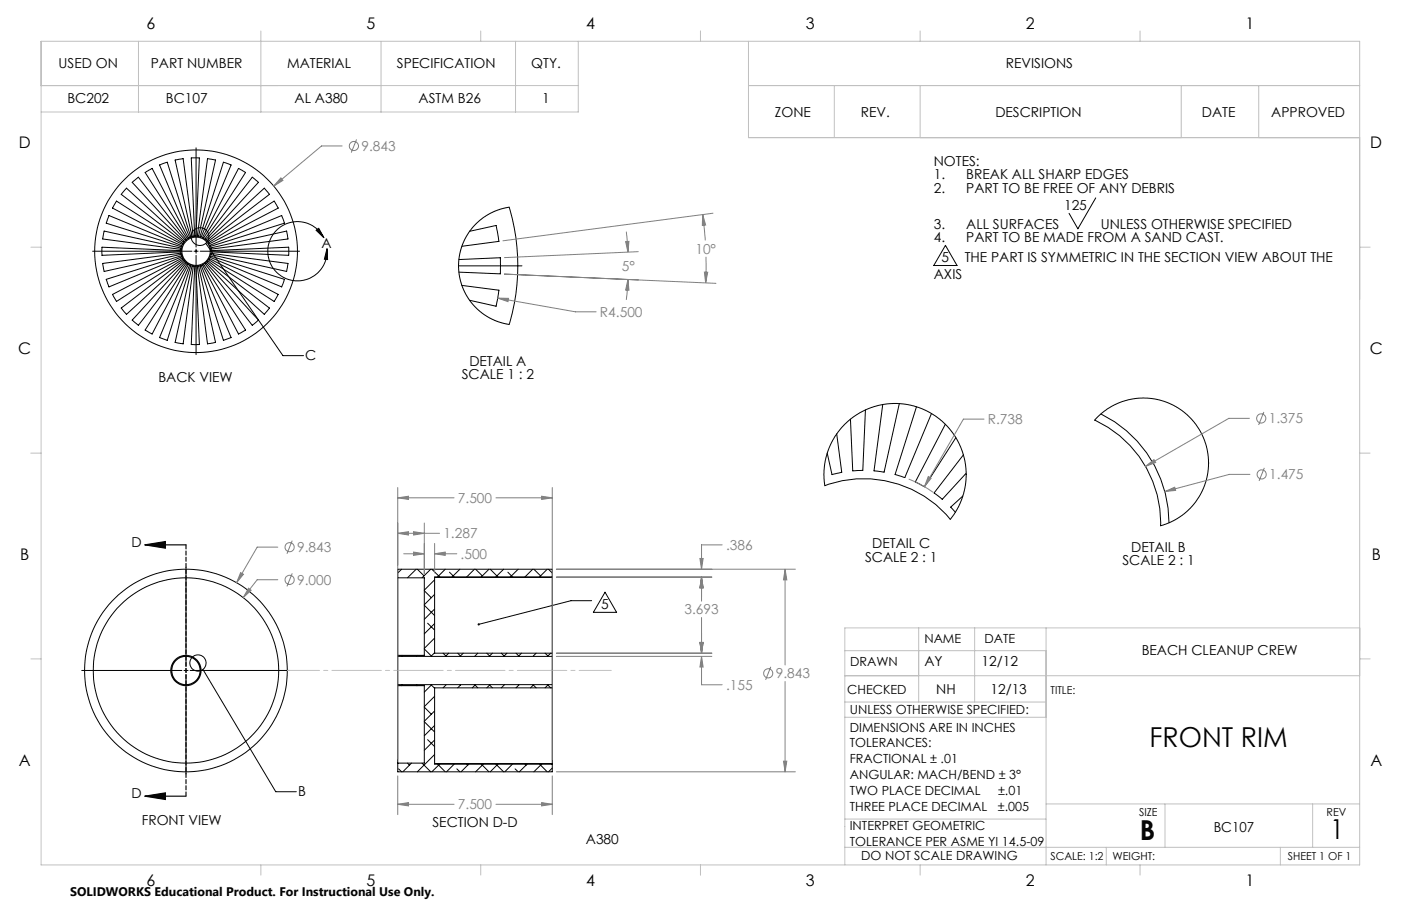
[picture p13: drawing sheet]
<svg xmlns="http://www.w3.org/2000/svg" width="432mm" height="279mm" viewBox="0 0 432 279" stroke-linecap="round" stroke-linejoin="round" font-family="sans-serif">
<defs><g id="words">
<g font-size="8.5">
<text x="354.3" y="230.4">FRONT RIM</text>
<text x="351.3" y="259">B</text>
<text x="410" y="258.9">1</text>
</g>
<g font-size="4.9">
<text x="45.2" y="8.9">6</text>
<text x="112.9" y="8.9">5</text>
<text x="180.7" y="8.9">4</text>
<text x="248.4" y="8.9">3</text>
<text x="316.1" y="8.9">2</text>
<text x="383.9" y="8.9">1</text>
<text x="5.8" y="45.8">D</text>
<text x="422.3" y="45.8">D</text>
<text x="5.6" y="109.3">C</text>
<text x="422.2" y="109.3">C</text>
<text x="6.2" y="172.8">B</text>
<text x="422.8" y="172.8">B</text>
<text x="5.8" y="236.3">A</text>
<text x="422.4" y="236.3">A</text>
<text x="45.2" y="273.1">6</text>
<text x="112.9" y="273.1">5</text>
<text x="180.7" y="273.1">4</text>
<text x="248.4" y="273.1">3</text>
<text x="316.1" y="273.1">2</text>
<text x="383.9" y="273.1">1</text>
</g>
<g font-size="4.2">
<text x="18.1" y="20.8">USED ON</text>
<text x="46.5" y="20.8">PART NUMBER</text>
<text x="88.5" y="20.8">MATERIAL</text>
<text x="122.3" y="20.8">SPECIFICATION</text>
<text x="163.7" y="20.8">QTY.</text>
<text x="310" y="20.8">REVISIONS</text>
<text x="20.8" y="31.6">BC202</text>
<text x="51.1" y="31.6">BC107</text>
<text x="90.8" y="31.9">AL A380</text>
<text x="129" y="31.9">ASTM B26</text>
<text x="167.1" y="31.8">1</text>
<text x="238.8" y="35.9">ZONE</text>
<text x="265.3" y="35.9">REV.</text>
<text x="306.8" y="35.9">DESCRIPTION</text>
<text x="370.4" y="35.9">DATE</text>
<text x="391.8" y="35.9">APPROVED</text>
<text x="287.8" y="51.2">NOTES:</text>
<text x="287.8" y="55.3">1.</text>
<text x="287.8" y="59.5">2.</text>
<text x="297.8" y="55.3">BREAK ALL SHARP EDGES</text>
<text x="297.8" y="59.5">PART TO BE FREE OF ANY DEBRIS</text>
<text x="328" y="64.9">125</text>
<text x="287.8" y="70.6">3.</text>
<text x="297.8" y="70.6">ALL SURFACES</text>
<text x="339.2" y="70.6">UNLESS OTHERWISE SPECIFIED</text>
<text x="99.1" y="76.6">A</text>
<text x="287.8" y="74.7">4.</text>
<text x="297.8" y="74.7">PART TO BE MADE FROM A SAND CAST.</text>
<text x="290.2" y="80.9">5</text>
<text x="297.3" y="80.9">THE PART IS SYMMETRIC IN THE SECTION VIEW ABOUT THE</text>
<text x="287.8" y="86.1">AXIS</text>
<text x="94.1" y="110.9">C</text>
<text x="144.7" y="112.7">DETAIL A</text>
<text x="48.8" y="117.9">BACK VIEW</text>
<text x="142.3" y="116.9">SCALE 1 : 2</text>
<text x="40.5" y="168.7">D</text>
<text x="266.6" y="173.2">SCALE 2 : 1</text>
<text x="268.8" y="169.1">DETAIL C</text>
<text x="348.6" y="170.1">DETAIL B</text>
<text x="345.9" y="174.3">SCALE 2 : 1</text>
<text x="185.3" y="187.9">5</text>
<text x="351.9" y="202.1">BEACH CLEANUP CREW</text>
<text x="284.9" y="205.5">AY</text>
<text x="302.5" y="205.5">12/12</text>
<text x="288.5" y="214.1">NH</text>
<text x="305.3" y="214.1">12/13</text>
<text x="91.9" y="245.4">B</text>
<text x="40.5" y="246.2">D</text>
<text x="43.7" y="254.4">FRONT VIEW</text>
<text x="133.3" y="255.1">SECTION D-D</text>
<text x="374.1" y="256.4">BC107</text>
<text x="180.6" y="260.2">A380</text>
</g>
<g font-size="4.2" fill="#808080">
<text x="111.4" y="46.6">9.843</text>
<text x="191.6" y="83.6">5°</text>
<text x="214.3" y="78.3">10°</text>
<text x="184.9" y="97.8">R4.500</text>
<text x="304.5" y="130.8">R.738</text>
<text x="391.1" y="130.6">1.375</text>
<text x="391.2" y="147.8">1.475</text>
<text x="141.1" y="155.1">7.500</text>
<text x="136.7" y="166.1">1.287</text>
<text x="91.6" y="170.3">9.843</text>
<text x="142" y="172.4">.500</text>
<text x="223.8" y="169.6">.386</text>
<text x="91.6" y="180.4">9.000</text>
<text x="211" y="189.5">3.693</text>
<text x="239.1" y="209.2">9.843</text>
<text x="223.8" y="212.8">.155</text>
<text x="141.1" y="249.6">7.500</text>
</g>
<g font-size="3.9">
<text x="284.9" y="198.3">NAME</text>
<text x="303.4" y="198.3">DATE</text>
<text x="262" y="205.5">DRAWN</text>
<text x="261.1" y="213.9">CHECKED</text>
<text x="261.9" y="220.3">UNLESS OTHERWISE SPECIFIED:</text>
<text x="261.9" y="225.6">DIMENSIONS ARE IN INCHES</text>
<text x="261.9" y="230.5">TOLERANCES:</text>
<text x="261.9" y="235.4">FRACTIONAL ± .01</text>
<text x="261.9" y="240.3">ANGULAR: MACH/BEND ± 3°</text>
<text x="261.9" y="245.1">TWO PLACE DECIMAL</text>
<text x="307.6" y="245.1">±.01</text>
<text x="261.9" y="250">THREE PLACE DECIMAL</text>
<text x="307.5" y="250">±.005</text>
<text x="261.9" y="255.9">INTERPRET GEOMETRIC</text>
<text x="261.9" y="260.8">TOLERANCE PER ASME YI 14.5-09</text>
<text x="265.5" y="265.2">DO NOT SCALE DRAWING</text>
</g>
<text font-size="3.8" x="21.6" y="276.3">SOLIDWORKS Educational Product. For Instructional Use Only.</text>
<g font-size="3.4">
<text x="323.8" y="214">TITLE:</text>
<text x="351.1" y="251.6">SIZE</text>
<text x="408.9" y="251.7">REV</text>
<text x="323.7" y="265.2">SCALE: 1:2</text>
<text x="342.9" y="265.2">WEIGHT:</text>
<text x="396.9" y="265.2">SHEET 1 OF 1</text>
</g>
</g></defs>
<g fill="none" stroke="#000" stroke-width=".31">
<path d="M39 58l17.8 16.5-.2 .2-19.2-14.8zM40.7 56.2l2-1.6 14.7 19.3-.2 .2zM44.7 53.2l2.2-1.3 11.2 21.5-.2 .2zM49.2 50.9l2.3-.9 7.2 23.1-.2 .1zM54 49.4l2.4-.5 3 24-.2 .1zM58.9 48.7h2.6l-1.1 24.1h-.4zM60.4 45.6v30.6M64 48.9l2.4 .5-5.2 23.4h-.2h-.2zM68.9 50l2.3 .9-9.3 22.2-.3-.1zM73.5 51.9l2.2 1.3-13 20.2-.3-.2zM77.8 54.6l1.9 1.6-16.2 17.7-.2-.1-.2-.1zM28.5 77.5h30.7"/>
<path d="M31.4 76.2l24.3 1.1v.4l-24.3 1zM32.1 71.3l23.7 5.2v.3l-24.2-3.1zM33.6 66.5l22.5 9.3-.1 .3-23.3-7.3zM35.9 62l20.5 13.1-.1 .3-21.6-11.2zM59.8 77.5h1.3M60.4 76.8v1.3M60.4 78.7v30.7M61.7 77.5h30.6M63.4 75l23.8 34.7h6.4M63.8 74.2l17.7-16.2 1.4 1.7 .1 .2-18.9 14.6zM64.3 74.9l20.2-12.9 1.3 2.2-21.3 11zM64.5 79.7l21.3 11.1-1 1.6-.3 .6-20.2-12.9z"/>
<path d="M64.7 75.6l22.1-9.1 .7 1.7 .2 .6-22.8 7.2zM64.9 79l22.8 7.1-.5 1.5-.4 .9-22.1-9.2zM65 76.4l23.3-5.1 .5 2.4-23.7 3.1zM65.1 78.1l23.7 3.1-.5 2.5-23.3-5.2zM65.1 77.3l23.9-1.1v2.2v.3l-23.9-1zM97.4 71l.8-.6 1.6 2.9zM99.8 73.3a9.1 9.1 0 0 0-15.1-1.8 9.1 9.1 0 0 0 4.2 14.7 9.1 9.1 0 0 0 11.9-9.5M100.8 76.7l.2 3.3-1-.1zM144.7 71.3l8.2-1.8 .9 4.9-11.5 1.6M146.8 68.9l2.5-2 2.6-1.5 2.5-.9 2.5-.6a61.5 61.5 0 0 1-.1 36.1l-4.4-1.2-2.3-1.2-2.3-1.6-1.6-1.6-1.8-2.2-1.3-2.5-.9-2-.6-2.5-.3-2.6 .1-2.7 .5-2.5 .8-2.3 1.1-2.3 1.1-1.6zM291.4 75.7l3.6 6.2h-7.2zM337.7 61l-5.5 9.6-2.7-4.8"/>
<path d="M31.6 81.2l24.2-3.1v.3l-23.7 5.3zM32.7 86.1l23.3-7.3 .1 .3-22.5 9.4zM34.7 90.8l21.6-11.2 .1 .3-20.5 13.1zM37.4 95l19.2-14.8 .2 .2 .1 .1-17.9 16.4zM57.2 80.8l.2 .3-14.7 19.2-2-1.6zM57.7 81.3l.4 .2-11.2 21.5-.8-.4-1.4-.8zM58.5 81.7l.3 .2-7.3 23.1-2.3-.9zM59.2 82l.4 .1-3.2 23.9-2.4-.4zM60 82.2h.4l1.1 24.1h-2.6zM60.8 82.2l.4-.1 5.2 23.5-.9 .2-1.5 .2zM61.6 82l.4-.1 9.2 22.2-2.3 .9zM62.4 81.7l.4-.2 12.9 20.3-.3 .2-1.9 1z"/>
<path d="M63.1 81.3l.4-.3 16.2 17.7-.5 .4-1.4 1.2zM64.1 80.4l18.9 14.6-1.5 1.9-17.7-16.1zM141.3 82h19.6M141.4 80l12.8-.5 .1 2.5-.1 2.5-12.8-.6M142.3 88l11.5 1.5-.9 4.9-8.2-1.8M257.9 133.8l1.5 11.9-3 .7-1.4-6.7M260.1 131.1l2.6-2.3 4-2.4 4.3-1.4 4.2-.6 3.8 .2 4.2 1.1 3.4 1.5 3.8 2.7 2.9 3.2 2.4 3.8 1.6 4.7 .5 3.8-.4 5.1-1.6 4.9-1.3 2.5-1.6 2.3-1.3-1.6a34.7 34.7 0 0 0-37.4-8.8l-.2-4.7 .4-3 .6-2.4 1-2.7 1.2-2.2zM266.7 126.4l-.8 18.7-3.1 .1-.7-15.9M277.2 124.5l-4.7 21.1-3.1-.4 2.7-20.4M282.5 125.4l-6.6 20.9 3 1 8.2-19.8M291.4 130.8l-9.3 17.8 2.8 1.5 9.7-15.1M338 128.9l3.5-2.9 4.3-2.1 4.6-1.1 4.4 .1 4 .9 4.1 1.9 2.9 2.1 1.5 1.6 2.4 3.1 1.8 4.2 .9 4.4-.1 4.8-1.3 4.5-1 2.1-1.6 2.4-3.5 3.6-2.7 1.8-2.8 1.3-1.7 .5 .1-.8a34.8 34.8 0 0 0-20.4-31.7z"/>
<path d="M339.3 127.7a37.4 37.4 0 0 1 21 33.5M296.8 153l-3.8 3.4 1.5 1.6M296.9 140.3l-9 11.7 2.5 2 7.4-8.1M57.3 174.9v30.6M122.6 178.2v23.9M122.6 178.2v-2.7h47.6v26.9M122.6 178.2h8.2v23.9h-8.2M123.8 175.5l-1.2 1.2M128.3 175.5l-2.7 2.7M128.6 175.5l2.1 2.1M132.8 175.5l-2.7 2.7M133.1 175.5l2.5 2.5"/>
<path d="M133.9 178.8l-3.1 3.2M137.2 175.5l-2.4 2.5M138.5 176.5l1.6 1.5M141.7 175.5l-2.4 2.5M146.2 175.5l-2.4 2.5M146.6 175.5l2.1 2.1M150.7 175.5l-2.4 2.5M151.1 175.5l2.4 2.5M155.2 175.5l-2.4 2.5M156.5 176.5l1.5 1.5M159.7 175.5l-2.5 2.5M164.2 175.5l-2.5 2.5"/>
<path d="M164.5 175.5l2.1 2.1M168.7 175.5l-2.5 2.5M169.1 175.5l1.1 1.2M170.2 178h.1M170.2 178h-36.3v23.4h36.3M130.8 186.7l3.1 3.1M130.8 182.2l2.1 2.1M131.8 192.2l2.1 2.1M133.9 183.3l-3.1 3.2M133.9 187.8l-3.1 3.2M133.9 192.3l-3.1 3.2M133.9 196.8l-3.1 3.2"/>
<path d="M182.4 185.2h-6.4l-28.5 7.3M186.5 182.6l3.5 6.2h-7.1zM25.2 206.8h30.9M56.7 206.8h1.3M57.3 206.1v1.3M57.3 208v30.7M58.6 206.8h30.6M62.5 206.4l22.5 37.8h6.3M122.6 202.4v8.7M122.6 211.5v23.8M122.6 202.4h47.6M122.6 202.1v.3"/>
<path d="M122.6 211.1v.4M122.6 211.5h8.2v23.8h-8.2M122.6 211.1h47.6M123.8 202.1l.3 .3M123.8 211.1l.2 .2M124.1 211.1l-.3 .4M124.1 202.1l-.3 .3M128.3 211.1l.3 .4M128.6 211.1l-.3 .4M128.6 202.1l-.3 .3M130.8 200.1l2.1 2.2M130.8 218.1l2.1 2.1"/>
<path d="M132.8 211.1l1.1 1.2M133.1 211.1l-2.3 2.3M133.9 201.3l-1.1 1.1M133.9 219.3l-3.1 3.1M133.9 214.7l-3.1 3.2M136.6 201.4l.9 1M137.5 211.1l-.9 1M138.3 201.4l-1 1M141.1 201.4l.9 1M141.8 211.1l.1 .2M142 211.1l-.9 1M142.8 201.4l-1 1"/>
<path d="M146.3 211.1l.9 1M146.5 211.1l-.9 1M147.2 201.4l-.9 1M150 201.4l.9 .9M150.8 211.1l1 1M151 211.1l-1 1M151.8 201.4l-1 1M154.5 201.4l1 1M155.5 211.1l-1 1M156.2 201.4l-.9 1M159 201.4l1 1M159.7 211.1l.2 .2"/>
<path d="M160 211.1l-1 1M160.7 201.4l-1 1M164.3 211.1l.9 1M164.5 211.1l-1 1M165.2 201.4l-.9 1M168 201.4l.9 .9M168.7 211.1l1 1M169 211.1l-1 1M169.7 201.4l-1 1M170.2 202.4v8.7M170.2 212.1h-36.3v23.5l36.3-.1M170.2 211.1v26.9h-47.6v-2.7"/>
<path d="M122.8 237.1l1 .9M125.6 235.3l.6 .7M126.8 235.3l-2.7 2.7M130.1 235.3l2.7 2.7M130.8 222.6l3.1 3.1M131.8 228.1l2.1 2.1M133.9 223.7l-3.1 3.2M133.9 228.2l-3.1 3.2M133.9 232.7l-5.3 5.3M134.8 235.6l2.4 2.4M135.6 235.6l-2.5 2.4M140.1 235.6l-2.5 2.4"/>
<path d="M140.8 237.1l.9 .9M143.8 235.6l.4 .4M144.5 235.6l-2.4 2.4M148.3 235.6l2.4 2.4M149 235.6l-2.4 2.4M152.8 235.6l2.4 2.4M153.5 235.6l-2.4 2.4M158 235.6l-2.4 2.4M158.7 237.1l1 .9M161.7 235.6l.4 .4M162.5 235.6l-2.4 2.4M166.2 235.6l2.5 2.4"/>
<path d="M167 235.6l-2.5 2.4M170.2 236.9l-1.1 1.1M170.2 235.5v.1"/>
<circle cx="60.4" cy="77.5" r="31.2"/>
<circle cx="60.4" cy="77.5" r="4.4"/>
<circle cx="61.6" cy="73" r="2.74"/>
<circle cx="57.3" cy="206.8" r="4.4"/>
<circle cx="57.3" cy="206.8" r="4.7"/>
<circle cx="57.3" cy="206.8" r="31.2"/>
<circle cx="57.3" cy="206.8" r="28.6"/>
<circle cx="61" cy="204.5" r="2.51"/>
</g>
<g fill="none" stroke="#808080" stroke-width=".31">
<path d="M86.6 54.9l.6 .7-2.9 1.8zM105.4 45h-6.3l-14.8 12.4M109.9 43l-1.6 4.1M192.8 74.5l1.1-.1-.4 3.4zM193 71.4l.5 6.4M196.7 77.6l-41.2 1.8M216.6 66.2l.9 3.2-1 .1zM216.6 66.2l.8 8M217.6 79.2l-.1 8M219.7 65.8l-64.7 8.5M153.4 91.9l3.3 .1-.1 1zM153.4 91.9l24 4.3h6.3"/>
<path d="M155.5 84.5l65.2 2.9M193.5 86.2l.4 3.3h-1.1zM193.5 86.2l-.5 6.3M217.1 83.9l1 .1-.6 3.2zM303.3 129.3h-6.4l-12 20.8M385.1 129h-6.4l-25.6 14.8M389.5 127l-1.6 4.1M122.6 153.5l3.3-.5v1zM122.6 150.4v83.7M122.6 153.5h17.3M152.9 153.5h17.3M166.9 153l3.3 .5-3.3 .5z"/>
<path d="M170.2 150.4v83.9M280.1 147.7l3.4 1.6 4.1 2.5M286.1 147l.9 .5-2.1 2.6zM353.1 143.8l2.6-2.1 .5 .9zM359 151.6l3.1-1.4 .2 1zM385.2 146.3h-6.3l-19.9 5.3M389.7 144.3l-1.6 4M74.2 176.6l.8 .5-2.1 2.6zM85.6 168.7h-6.3l-6.4 11M85.6 178.8h-6.3l-4.3 5.5M90.1 166.7l-1.7 4.1M90.1 176.8l-1.7 4"/>
<path d="M122.6 164.5l3.3-.5v1zM122.6 164.5h12.9M124.4 170.8h6.4M127.5 164l3.3 .5-3.3 .5zM127.5 170.3l3.3 .5-3.3 .5zM130.8 161.3v15.6M133.9 170.8l3.3-.5v1zM133.9 167.6v9.1M133.9 170.8h6.9M171.5 178h47.9M171.5 175.5h73.6M215.7 172.2h1l-.5 3.3z"/>
<path d="M216.2 178l.5 3.3h-1zM216.2 178v7.4M222.6 168h-6.4v7.5M242 175.5l.5 3.3h-1zM242 175.5v29.6M76.6 181.4l.8 .6-2.4 2.3zM215.7 198.1h1l-.5 3.3zM216.2 190.4v11M171.5 201.4h47.9M171.5 202.4h47.9M216.2 202.4l.5 3.3h-1zM216.2 202.4v8.8h6.4"/>
<path d="M237.6 205.6l-1.6 4.1M242 210.2v27.8M122.6 239.3v11.9M170.2 239.3v11.9M171.5 238h73.6M241.5 234.7h1l-.5 3.3zM122.6 248l3.3-.5v1zM122.6 248h17.3M152.9 248h17.3M166.9 247.5l3.3 .5-3.3 .5z"/>
<circle cx="109.1" cy="45" r="1.41"/>
<circle cx="388.7" cy="129" r="1.42"/>
<circle cx="388.9" cy="146.3" r="1.41"/>
<circle cx="89.3" cy="178.8" r="1.4"/>
<circle cx="89.3" cy="168.7" r="1.4"/>
<circle cx="236.8" cy="207.7" r="1.41"/>
</g>
<path d="M44.6 168l6.4-1v2.1zM44.6 168h12.7M44.6 245.5l6.4-1v2.1zM44.6 245.5h12.7" fill="none" stroke="#000" stroke-width=".35"/>
<path d="M57.3 168v77.5" fill="none" stroke="#000" stroke-width=".35" stroke-dasharray="1.3 .6"/>
<path d="M88.6 206.8h99.8" fill="none" stroke="#c0c0c0" stroke-width=".31" stroke-dasharray="15.2 1.3 1.3 1.3" stroke-dashoffset="5.3"/>
<g fill="none" stroke="#c0c0c0" stroke-width=".31">
<path d="M12.7 12.7h406.4v254h-406.4zM42.7 12.7v21.8M80.4 9.6v24.9M117.4 12.7v21.8M148.2 9.6v3.1M158.9 12.7v21.8M178.2 12.7v21.8h-165.5M215.9 9.5v3.2M230.7 12.7v29.7h188.4M283.6 9.6v3.1M351.4 9.6v3.1M12.7 26.4h165.5"/>
<path d="M230.7 26.4h188.4M257.1 26.4v16M283.6 26.4v16M364.1 26.4v16M387.9 26.4v16M9.5 76.2h3.2M419.1 76.2h3.2M9.5 139.7h3.2M419.1 139.7h3.2M283.1 193.6v22.9M300.4 193.6v22.9M322.4 193.6v73.1"/>
<path d="M419.1 193.6h-158.7v73.1M9.5 203.2h3.2M260.4 200.7h62M260.4 208.4h158.7M260.4 216.5h62M419.1 203.2h3.2M260.4 221.2h62M260.4 252.6h62M322.4 247.9h96.7M359.1 247.9v13.4M404.6 247.9v13.4M80.4 266.7v3.2"/>
<path d="M148.2 266.7v3.2M215.9 266.7v3.2M260.4 261.3h158.7M283.6 266.7v3.2M341 261.3v5.4M351.4 266.7v3.2M394.6 261.3v5.4"/>
</g>
<g fill="#000">
<path d="M97.4 71l.8-.6 1.6 2.9zM100.8 76.7l.2 3.3-1-.1zM147.3 192.3l-.1 .4 .3-.2-.3 .2a.34 .34 0 0 0 .5 .2 .34 .34 0 0 0 .1-.5 .34 .34 0 0 0-.5-.1z"/>
<path d="M44.6 168l6.4-1v2.1zM44.6 245.5l6.4-1v2.1z"/>
</g>
<path d="M86.6 54.9l-2.3 2.5 2.9-1.8zM74.2 176.6l-1.3 3.1 2.1-2.6zM76.6 181.4l-1.6 2.9 2.4-2.3zM122.6 153.5l3.3-.5v1zM166.9 153l3.3 .5-3.3 .5zM122.6 164.5l3.3-.5v1zM127.5 164l3.3 .5-3.3 .5zM127.5 170.3l3.3 .5-3.3 .5zM133.9 170.8l3.3-.5v1zM215.7 198.1h1l-.5 3.3zM216.2 202.4l.5 3.3h-1zM215.7 198.1h1l-.5 3.3zM216.2 178l.5 3.3h-1zM215.7 172.2h1l-.5 3.3zM216.2 178l.5 3.3h-1zM122.6 248l3.3-.5v1zM166.9 247.5l3.3 .5-3.3 .5zM242 175.5l.5 3.3h-1zM241.5 234.7h1l-.5 3.3zM359 151.6l3.3-.4-.2-1zM353.1 143.8l3.1-1.2-.5-.9zM286.1 147l-1.2 3.1 2.1-2.6zM153.4 91.9l3.2 1.1 .1-1zM193.5 86.2l.4 3.3h-1.1zM192.8 74.5l1.1-.1-.4 3.4zM217.1 83.9l1 .1-.6 3.2zM216.6 66.2l.9 3.2-1 .1z" fill="#808080"/>
<use href="#words"/>
</svg>
